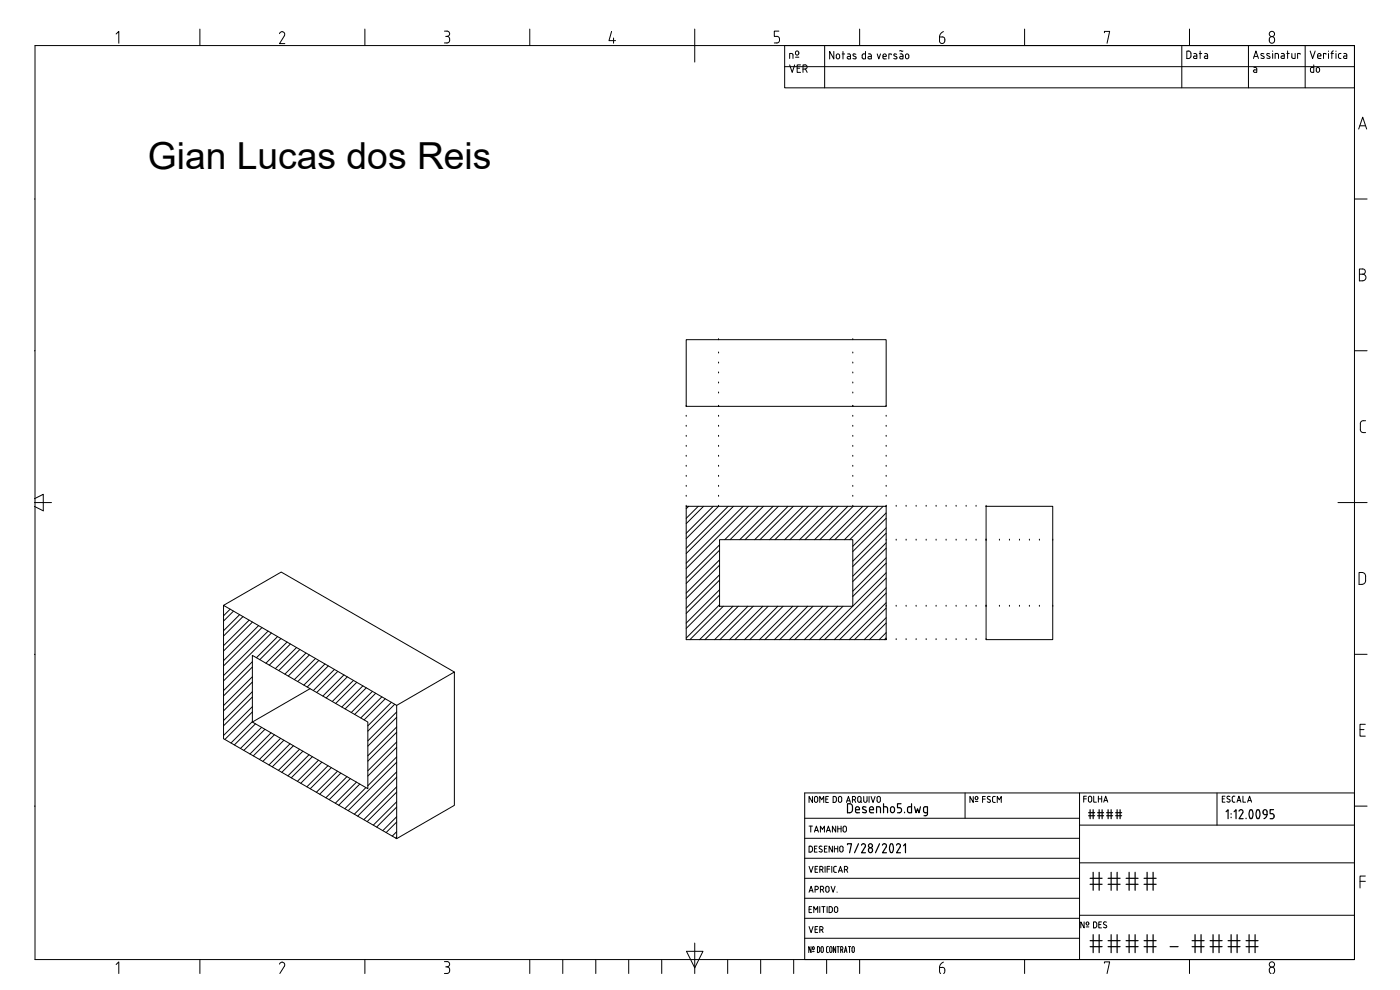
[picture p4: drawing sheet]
<svg xmlns="http://www.w3.org/2000/svg" width="420mm" height="297mm" viewBox="0 0 420 297" stroke-linecap="round" stroke-linejoin="round" font-family="sans-serif">
<defs><g id="words">
<text font-size="11.2" x="44.4" y="50.6">Gian Lucas dos Reis</text>
<g font-size="9.7">
<text x="326.3" y="268.5">####</text>
<text x="326.3" y="287.2">#### - ####</text>
</g>
<text font-size="6.2" x="326" y="246.9">####</text>
<text font-size="5.3" x="355.2" y="18.7">Data</text>
<g font-size="4.9">
<text x="324.2" y="242">FOLHA</text>
<text x="242" y="250.8">TAMANHO</text>
<text x="242" y="268.8">APROV.</text>
<text x="242" y="281.2">VER</text>
</g>
</g></defs>
<!-- layer: Bloco da legenda -->
<g fill="none" stroke="#000" stroke-width=".3">
<path d="M10.5 13.7h396v274.2h-396zM34.8 10.2l.9-.8v3.6M60 8.7v5M84.7 9.5l.7 .4-.1 .8M84.7 9.5l-.5 .2-.3 .4M85.4 10.7l-1.5 2.4h1.6M109.5 8.7v5M133.4 9.3h.8a.83 .83 0 0 1 .7 1.1 .83 .83 0 0 1-1.1 .5M134.2 10.9a1.01 1.01 0 0 1 .8 1 1.01 1.01 0 0 1-.8 1h-.8M159 8.7v5M183.5 9.4l-.7 2.8h1.9M184.1 11.4v1.6"/>
<path d="M208.5 8.7v9.9M232.4 12.9h.8M233.1 10.9a1.02 1.02 0 0 1 .9 1 1.02 1.02 0 0 1-.9 1M233.8 9.3h-1.4v1.6h.8M235.5 13.7v12.7h171M237 17.5v-1.5l.9 .3 .1 1.2M237 19.5l.8 2.2 .7-2.2M238.7 17.2h1M238.8 15.5a.55 .55 0 0 1 .8 0 .55 .55 0 0 1 0 .8 .55 .55 0 0 1-.8 0zM240.2 19.5h-1v2.2h1M241.6 19.5a.62 .62 0 0 1 .6 .6 .62 .62 0 0 1-.6 .6h-.6M241.6 19.5h-.6v2.2"/>
<path d="M247.5 13.7v12.7M250.2 15.4v2.3l-1.2-2.3v2.3M252 16.7a.5 .5 0 0 0-.5-.5 .5 .5 0 0 0-.5 .5v.5a.5 .5 0 0 0 .5 .5 .5 .5 0 0 0 .5-.5M252 16.7v.5M252.7 16.2h.8M253 15.4v2.3M254.4 16.2h.6l.2 .4v1.1l-.8-.1-.2-.3 .2-.3 .8-.1M256.8 16.3l-.5-.1-.3 .2 .1 .3 .8 .5v.4l-.9-.1M258 8.7v5M259.2 16.2l-.4 .2-.1 .8 .5 .5M259.2 16.2h.5M259.7 15.4v2.3h-.5"/>
<path d="M260.6 16.2h.7l.2 .4v1.1l-.8-.1-.2-.3 .2-.3 .8-.1M263.3 16.2l.4 1.5 .6-1.5M265 16.9h1a.52 .52 0 0 0-.4-.7 .52 .52 0 0 0-.6 .5l.2 .9 .8 .1M267.5 16.4v-.2h-.8v1.5M269.1 16.3l-.6-.1-.3 .2 .2 .3 .8 .5-.1 .4-.9-.1M270.1 16.2h.7l.2 .4v1.1h-.6M270.4 16.9l-.4 .4 .4 .4M270.4 16.9h.6M271 15.3h-1M272 16.2a.5 .5 0 0 1 .7 .5v.5a.5 .5 0 0 1-.5 .5 .5 .5 0 0 1-.5-.5zM281.9 12.3a.79 .79 0 0 0 .8 .8 .79 .79 0 0 0 .8-.8M282 11.1l1.3 .2 .3 1"/>
<path d="M282 11.1v1.2M283.1 9.5l-.9 .8-.2 .8M307.5 8.7v5M331.5 9.8v-.4h1.5l-.8 3.6M354.7 13.7v12.7M357 8.7v5M374.7 13.7v12.7M376.2 17.5l.7-2.2 .8 2.2M376.4 16.9h1.1M379.3 16.2l-.6-.2-.3 .3 .2 .3 .8 .5-.1 .4-.9-.1M381 16.2l-.5-.2-.3 .2 .1 .4 .8 .5v.4l-.9-.1M381.2 11.2a.9 .9 0 0 1 1.3 .8 .9 .9 0 0 1-1.3 .7l-.3-.9z"/>
<path d="M381.9 15.3v.1M381.9 16v1.5M382.7 17.5v-1.5l.9 .2 .1 1.3M384.6 16l.6 .1 .2 .4v1h-.8l-.2-.3 .2-.4h.8M386.2 16h.7M386.4 15.3v2.2M387.7 16v1.3l1 .2v-1.5M390.2 16.3v-.3h-.8v1.5M391.7 13.7v12.7M393.2 15.3l.7 2.2 .8-2.2M394.3 19.5v2.2l-.8-.1-.2-.3M395.4 16.6l.2 .9h.8"/>
<path d="M395.4 16.5a.5 .5 0 0 1 .5-.5 .5 .5 0 0 1 .5 .5M396.4 16.6v.2h-1M397.9 16.3v-.3h-.7v1.5M398.7 15.3v.1M398.7 16v1.5M399.4 16h.8M400.2 15.3l-.5 .5v1.7M400.9 15.3v.1M400.9 16v1.5M402.4 16l-.5 .1-.2 .4v.8l.7 .2M403.3 16l.7 .1 .2 .4v1h-.8l-.2-.3 .2-.4h.8M235.5 20h171"/>
<path d="M239.2 20.5h.8M241.7 20.7l.5 1M376.3 20.2l.8 .2 .1 1.3-1-.2v-.4l.3-.1M376.5 21h.7M394.3 20.2l-1 .2v.9M395.1 20.5a.5 .5 0 0 1 .5-.3 .5 .5 0 0 1 .4 .5v.5a.49 .49 0 0 1-.5 .5 .49 .49 0 0 1-.5-.5zM407.8 38.7l1.2-3.5 1.2 3.5M408.1 37.7h1.7M10.3 59.7h.2M406.5 59.7h3.8M408 82.3h1M409 80.7a.79 .79 0 0 1 .8 .8 .79 .79 0 0 1-.8 .8"/>
<path d="M409 80.7h-1v3.6l1-.1a.98 .98 0 0 0 .9-.9 .98 .98 0 0 0-.9-1M10.3 105.2h.2M406.5 105.2h3.8M408.2 128.9a.9 .9 0 0 0 .9 .9h.7M408.3 127.1v1.8M409.1 126.2a.9 .9 0 0 0-.9 .9M409.2 126.2h.6M10.3 149.6l2.7-1.3v5l-2.7-1.4M10.3 150.8h5.2M401.5 150.8h8.8M407.9 171.8a1.52 1.52 0 0 1 1.9 .7v1.7l-.2 .7a1.69 1.69 0 0 1-1.7 .4zM10.3 196.3h.2"/>
<path d="M406.5 196.3h3.8M408.2 218.9h1.1M409.8 217.3h-1.6v3.6h1.6M243.8 239v1.8l-1-1.8v1.8M244.4 239.4a.5 .5 0 0 1 .5-.4 .5 .5 0 0 1 .5 .4M244.4 239.5v.8a.5 .5 0 0 0 .5 .4 .5 .5 0 0 0 .5-.4v-.8M247.8 239.8h.6M248.6 239h-.8v1.8h.8M251 239.5l-.3-.5h-.7v1.8l.7-.1 .3-.5M251 239.5v.7M251.6 239.5v.8a.5 .5 0 0 0 .5 .4 .5 .5 0 0 0 .5-.4v-.8M251.6 239.4a.5 .5 0 0 1 .5-.4 .5 .5 0 0 1 .5 .4"/>
<path d="M255.8 240l.5-.1a.49 .49 0 0 0 .5-.4 .49 .49 0 0 0-.5-.5h-.5v1.8M256.4 240l.4 .8M257.4 239.4a.5 .5 0 0 1 .5-.4 .5 .5 0 0 1 .5 .4M257.4 239.5v.8a.5 .5 0 0 0 .5 .4 .5 .5 0 0 0 .5-.4v-.8M259.2 239v1.3a.5 .5 0 0 0 .5 .4 .5 .5 0 0 0 .5-.4v-1.3M260.8 239v1.8M261.4 239l.6 1.8 .6-1.8M263.2 239.4a.5 .5 0 0 1 .5-.4 .5 .5 0 0 1 .5 .4M263.2 239.5v.8a.5 .5 0 0 0 .5 .4 .5 .5 0 0 0 .5-.4v-.8M289.6 237.9v7.6M292.1 239v1.8l-1-1.8v1.8M293.5 239.3l-.1-.2a.42 .42 0 0 0-.6 0 .42 .42 0 0 0 0 .7 .42 .42 0 0 0 .7-.2"/>
<path d="M293.5 239.4v.2M294.9 239.8h.8M295.7 239h-.8v1.8M297.2 239.1a.46 .46 0 0 0-.7-.1 .46 .46 0 0 0 0 .7l.6 .3a.49 .49 0 0 1-.1 .8 .49 .49 0 0 1-.7-.3M298.7 239l-.8 .2v1.1l.2 .4 .6 .1M324 237.9v50M365.2 237.9v9.7M366.8 239.7h.6M367.6 238.9h-.8v1.8h.8M369.1 239a.46 .46 0 0 0-.7-.1 .46 .46 0 0 0 0 .7l.8 .6-.4 .5M370.6 238.9h-.6l-.2 .5 .1 1.1 .7 .2M373 238.9v1.8h.8"/>
<path d="M406.5 237.9h-165v50M10.3 241.9h.2M241.5 257.5h82.5M241.5 251.5h82.5M241.5 245.5h82.5M242.8 259.9l.6 1.8 .6-1.8M243.3 255.7l.4-.3a1.21 1.21 0 0 0-.2-1.5h-.7v1.8h.5M244.4 254.7h.6M245.2 253.9h-.8v1.8h.8M245.4 259.9h-.8v1.8h.8M246 240.8v-1.8l.6 1 .6-1v1.8M246.2 253.9l.5 .1"/>
<path d="M246.2 253.9l-.4 .4 .8 .6M246.5 259.9a.5 .5 0 0 1 .5 .5 .5 .5 0 0 1-.5 .5M246.5 259.9h-.5v1.8M246.6 254.9a.48 .48 0 0 1 0 .8 .48 .48 0 0 1-.8-.2M247.4 254.7h.6M247.6 259.9v1.8M248.2 253.9h-.8v1.8h.8M249 259.9h-.8v1.8M249.6 259.9v1.8M249.8 253.9v1.8l-1-1.8v1.8M250.4 253.9v1.8M250.4 254.7h1"/>
<path d="M250.7 259.9l-.5 .5M250.7 259.9h.3M251.4 253.9v1.8M252.1 254.1a.5 .5 0 0 1 .5-.2 .5 .5 0 0 1 .4 .4v.9a.5 .5 0 0 1-.5 .5 .5 .5 0 0 1-.5-.5zM254 240.8l.6-1.8 .6 1.8M254.2 240.3h.8M258.1 240.4l.5 .4M292.7 240.5h.8M299.3 240.8v-1.8l.6 1 .6-1v1.8M324 258.9h82.5M324 247.6h82.5M368.2 240.5l.6 .2"/>
<path d="M371.2 240.7l.6-1.8 .6 1.8M371.4 240.2h.8M374.4 240.7l.6-1.8 .6 1.8M374.6 240.2h.8M406.5 241.9h3.8M241.5 275.5h82.5M241.5 269.5h82.5M241.5 263.5h82.5M242.8 272.8h.6M243.6 272h-.8v1.8h.8M244.2 273.8v-1.8l.6 1 .6-1v1.8M244.6 260.8h.6"/>
<path d="M246 272v1.8M246 260.9h.5M246.6 272h1M246.6 260.9l.4 .8M247.1 272v1.8M248.2 272v1.8M248.2 260.8h.8M249.8 272.6l-.3-.5-.7-.1v1.8l.7-.1 .3-.4M249.8 272.6v.7M250.2 260.4l.1 1.1 .7 .2M250.5 272.3a.5 .5 0 0 1 .5-.3 .5 .5 0 0 1 .4 .5v.8a.5 .5 0 0 1-.5 .5 .5 .5 0 0 1-.5-.5zM251.6 261.7l.6-1.8 .6 1.8"/>
<path d="M251.8 261.3h.9M253.4 260.9h.5a.5 .5 0 0 0 .5-.4 .5 .5 0 0 0-.5-.6h-.5v1.8M254 260.9l.4 .8M324 274.6h82.5M408.2 264.4h1.6M409.8 262.8h-1.6v3.6M34.8 289.4l.9-.8v3.5M60 287.9v4.2M84.7 288.7l.7 .4-.1 .8M84.7 288.7l-.5 .2-.3 .4M85.4 289.9l-1.4 2.2M109.5 287.9v4.2"/>
<path d="M133.4 288.5h.8M133.8 290.1h.4M134.2 288.5a.79 .79 0 0 1 .7 .8 .79 .79 0 0 1-.7 .8M134.2 290.1a1.01 1.01 0 0 1 .8 1 1.01 1.01 0 0 1-.8 1h-.8M159 287.9v4.2M168.9 287.9v4.2M178.8 287.9v4.2M188.7 287.9v4.2M198.6 287.9v4.2M206 285.4h5l-2.5 5zM208.5 283v9.1M218.4 287.9v4.2"/>
<path d="M228.3 287.9v4.2M238.2 287.9v4.2M241.5 281.5h82.5M243.4 284v1.8l-.7-1.8v1.8M243.8 285.5h.6M244 284.1a.43 .43 0 0 1 .4 .4 .43 .43 0 0 1-.4 .4zM245.3 284a.52 .52 0 0 1 .7 .6v.7a.51 .51 0 0 1-.7 .5zM246.4 285.3l.3 .5 .4-.5M247.1 284.5l-.2-.4h-.3l-.2 1.2M247.1 284.5v.8M248.1 287.9v4.2M248.6 284l-.5 .2-.1 1.2 .2 .4h.4"/>
<path d="M249 285.3l.3 .5 .4-.5M249 285.3v-1.1l.3-.2 .3 .2 .1 1.1M250.8 284v1.8l-.7-1.8v1.8M251.2 284h.7M251.5 284v1.8M252.3 285h.3M252.6 285l.3-.3v-.5l-.6-.2v1.8M252.7 285l.3 .8M253.4 285.8l.4-1.8 .4 1.8M253.5 285.3h.6M254.6 284h.7M255 284v1.8"/>
<path d="M255.7 285.3v-1.1l.3-.2 .4 .2v1.1M255.7 285.3l.3 .5 .4-.5M258 287.9v4.2M282 290.3v1.4l.3 .4M282 290.3h.8M282.8 290.2a1.02 1.02 0 0 1 .8 .8 1.02 1.02 0 0 1-.4 1.1M283.1 288.7l-.9 .8-.2 .8M307.5 287.9v4.2M331.5 289v-.4h1.5l-.8 3.5M357 287.9v4.2M381.5 292.1a.92 .92 0 0 1-.5-1.4 .92 .92 0 0 1 1.4 0l.1 .9-.5 .5"/>
<circle cx="381.7" cy="10.2" r=".79"/>
<circle cx="381.7" cy="289.4" r=".79"/>
</g>
<g fill="none" stroke="#000" stroke-width=".36">
<path d="M254.3 241.2h.7a.85 .85 0 0 1 .8 .8v1a.81 .81 0 0 1-.8 .8l-.7 .1zM254.3 253.4v-.2h1.3l-.6 2.7M256.8 243h1.1a.62 .62 0 0 0-.4-.9 .62 .62 0 0 0-.7 .6v.9l1.1 .3M257.6 253.2l-1.1 2.7M258.5 253.6a.61 .61 0 0 1 .9-.4 .61 .61 0 0 1 .3 .9M259.7 254.1l-1.1 1.8h1.1M259.9 242.2a.55 .55 0 0 0-.7-.2 .55 .55 0 0 0-.3 .6l.9 .5 .2 .5-.3 .2-.9-.1M260.8 254.5a.67 .67 0 0 1 .9 .2 .67 .67 0 0 1-.1 .9 .67 .67 0 0 1-.9-.1zM260.9 243h1.3a.63 .63 0 0 0-.5-.9 .63 .63 0 0 0-.8 .6l.3 1.1 1 .1M263.1 243.9v-1.8l1.1 .2 .1 1.6M264 253.2l-1.3 2.7M264.8 253.6a.62 .62 0 0 1 .9-.4 .62 .62 0 0 1 .3 .9"/>
<path d="M265.2 242.1l.6-.1 .5 .3 .1 1.6M265.2 241.2v2.7M266 254.1l-1.2 1.8h1.3M267.2 253.3l.3-.1a1.79 1.79 0 0 1 0 2.6l-.3-.1-.2-1zM267.4 242.2l.4-.2 .5 .2 .1 1a.59 .59 0 0 1-.5 .6 .59 .59 0 0 1-.6-.6zM269 253.6a.61 .61 0 0 1 .9-.4 .61 .61 0 0 1 .3 .9M270.2 254.1l-1.1 1.8h1.1M270.4 241.2h-1v1.2l.6-.1a.77 .77 0 0 1 .6 .8 .77 .77 0 0 1-.6 .7l-.6 .1M271.2 253.8l.5-.6v2.7M271.5 243.7v.2M273.6 241.2v2.7l-1-.1a1.33 1.33 0 0 1-.2-1.5l.5-.3 .7 .1M274.5 242.1l.4 1.8 .5-1.2 .4 1.2 .5-1.8"/>
<path d="M278.3 243.9l-1.1-.3a1.33 1.33 0 0 1 .2-1.5h.9v2.1l-.2 .5-.8 .1M368 243.5l.6-.5v2.6M369.5 244.1v.2M369.5 245.2v.1M370.4 243.5l.6-.5v2.6M371.8 243.4a.61 .61 0 0 1 .9-.4 .61 .61 0 0 1 .3 .9l-1.1 1.7h1.2M374 245.5v.1M375.1 243.1l.4-.2a1.81 1.81 0 0 1 0 2.7 1.87 1.87 0 0 1-.4-2.5zM377.2 243.1l.3-.2a1.81 1.81 0 0 1 0 2.7 1.87 1.87 0 0 1-.3-2.5zM379.1 243.5a.6 .6 0 0 1 .6-.6 .6 .6 0 0 1 .6 .6 1.76 1.76 0 0 1-1 2.1M379.1 243.8l.3 .6h.9M379.1 243.5v.3"/>
<path d="M382.2 242.9h-1v1.2h.6a.77 .77 0 0 1 .6 .8 .77 .77 0 0 1-.6 .7h-.6"/>
<circle cx="261.2" cy="253.8" r=".6"/>
</g>
<!-- layer: 0 -->
<g fill="none" stroke="#000" stroke-width=".3">
<path d="M205.9 101.9h60v20h-60zM215.7 101.9h.1M215.7 105.9h.1M215.7 108.9h.1M215.7 111.9h.1M215.7 114.9h.1M215.7 117.9h.1M255.9 101.9h.1M255.9 105.9h.1M255.9 108.9h.1M255.9 111.9h.1M255.9 114.9h.1"/>
<path d="M255.9 117.9h.1M205.9 121.9h.1M205.9 124.9h.1M205.9 127.9h.1M205.9 130.9h.1M205.9 133.9h.1M205.9 136.9h.1M205.9 139.9h.1M215.7 121.9h.1M215.7 124.9h.1M215.7 127.9h.1M215.7 130.9h.1"/>
<path d="M215.7 133.9h.1M215.7 136.9h.1M215.7 139.9h.1M255.9 121.9h.1M255.9 124.9h.1M255.9 127.9h.1M255.9 130.9h.1M255.9 133.9h.1M255.9 136.9h.1M255.9 139.9h.1M265.9 121.9h.1M265.9 124.9h.1"/>
<path d="M265.9 127.9h.1M265.9 130.9h.1M265.9 133.9h.1M265.9 136.9h.1M265.9 139.9h.1M205.9 151.9h60v40h-60zM205.9 142.9h.1M205.9 145.9h.1M205.9 148.9h.1M205.9 151.9h.1M206.7 151.9l-.8 .7M209.6 151.9l-3.7 3.6"/>
<path d="M211.1 151.9l-5.2 5.2M214 151.9l-8.1 8.1M215.6 151.9l-9.7 9.7M215.7 142.9h.1M215.7 145.9h.1M215.7 148.9h.1M215.7 151.9h.1M218.5 151.9l-12.6 12.6M220.1 151.9l-14.2 14.2M223 151.9l-17.1 17.1M224.6 151.9l-18.7 18.7M227.5 151.9l-10 10"/>
<path d="M229.1 151.9l-10 10M232 151.9l-10 10M233.6 151.9l-10 10M236.5 151.9l-10 10M238.1 151.9l-10 10M241 151.9l-10 10M242.6 151.9l-10 10M245.5 151.9l-10 10M247.1 151.9l-10 10M250 151.9l-10 10M251.6 151.9l-10 10M254.5 151.9l-10 10"/>
<path d="M255.9 142.9h.1M255.9 145.9h.1M255.9 148.9h.1M255.9 151.9h.1M256 151.9l-10 10M258.9 151.9l-10 10M260.5 151.9l-10 10M263.4 151.9l-10 10M265 151.9l-10 10M265.9 151.9h.1M265.9 142.9h.1M265.9 145.9h.1"/>
<path d="M265.9 148.9h.1M265.9 155.5l-10 10M265.9 160l-10 10M265.9 153.9l-10 10M265.9 158.4l-10 10M269 151.9h.1M271.9 151.9h.1M274.9 151.9h.1M277.9 151.9h.1M280.9 151.9h.1M283.9 151.9h.1M286.9 151.9h.1"/>
<path d="M289.9 151.9h.1M292.9 151.9h.1M295.9 151.9h.1M295.9 151.9h20v40h-20zM215.9 161.9h40v20h-40zM215.9 165.1l-10 10M215.9 169.6l-10 10M215.9 174.1l-10 10M215.9 178.5l-10 10.1M215.9 163.5l-10 10M215.9 168l-10 10M215.9 172.5l-10 10"/>
<path d="M215.9 177l-10 10M265.9 162.1h.1M265.9 164.5l-10 10M265.9 169l-10 10M265.9 173.4l-18.4 18.5M265.9 177.9l-13.9 14M265.9 162.9l-10 10M265.9 167.4l-10 10M265.9 171.9l-20 20M265.9 176.4l-15.5 15.5M269 162.1h.1M271.9 162.1h.1"/>
<path d="M274.9 162.1h.1M277.9 162.1h.1M280.9 162.1h.1M283.9 162.1h.1M286.9 162.1h.1M289.9 162.1h.1M292.9 162.1h.1M295.9 162.1h.1M299.9 162.1h.1M302.9 162.1h.1M306 162.1h.1M308.9 162.1h.1"/>
<path d="M311.9 162.1h.1M315.9 162.1h.1M67.1 181.6l51.9 30v40l-51.9-30v-40l17.3-10 52 30M67.2 181.7l-.1 .2M69.1 182.8l-2 2M70.1 183.4l-3 3M71.9 184.4l-4.8 4.9M72.9 185l-5.8 5.8M74.8 186.1l-7.7 7.6M75.7 196.6l34.7 20v20l-34.7-20zM75.7 198.5l-8.6 8.7M75.8 186.6l-8.7 8.7"/>
<path d="M77.6 187.7l-10.5 10.5M78.6 188.3l-11.5 11.5M80.5 189.4l-13.4 13.3M81.5 189.9l-14.4 14.4M83.3 191l-6.3 6.3M84.3 191.6l-6.3 6.3M86.2 192.6l-6.4 6.4M87.2 193.2l-6.4 6.4M89 194.3l-6.4 6.3M90 194.9l-6.3 6.3M91.8 195.9l-6.3 6.4M92.8 196.5l-6.3 6.3"/>
<path d="M94.7 197.6l-6.4 6.3M95.7 198.2l-6.3 6.3M97.5 199.2l-6.3 6.3M98.5 199.8l-6.3 6.3M215.9 181.4l-10 10.1M217.1 181.9l-10 10M220 181.9l-10 10M221.6 181.9l-10.1 10M224.5 181.9l-10 10M226 181.9l-9.9 10M228.9 181.9l-9.9 10M230.5 181.9l-10 10"/>
<path d="M233.4 181.9l-10 10M235 181.9l-10 10M237.9 181.9l-10 10M239.5 181.9l-10 10M242.4 181.9l-10 10M244 181.9l-10 10M246.9 181.9l-10 10M248.5 181.9l-10 10M251.4 181.9l-10 10M253 181.9l-10 10M265.9 191.9h.1M265.9 181.9h.1"/>
<path d="M265.9 182.4l-9.4 9.5M265.9 186.9l-5 5M265.9 191.4l-.5 .5M265.9 180.8l-11 11.1M265.9 185.3l-6.5 6.6M265.9 189.8l-2.1 2.1M269 191.9h.1M269 181.9h.1M271.9 191.9h.1M271.9 181.9h.1M274.9 191.9h.1M274.9 181.9h.1"/>
<path d="M277.9 191.9h.1M277.9 181.9h.1M280.9 191.9h.1M280.9 181.9h.1M283.9 191.9h.1M283.9 181.9h.1M286.9 191.9h.1M286.9 181.9h.1M289.9 191.9h.1M289.9 181.9h.1M292.9 191.9h.1M292.9 181.9h.1"/>
<path d="M295.9 191.9h.1M295.9 181.9h.1M299.9 181.9h.1M302.9 181.9h.1M306 181.9h.1M308.9 181.9h.1M311.9 181.9h.1M315.9 181.9h.1M75.7 200.1l-8.6 8.7M75.7 204.6l-8.6 8.7M75.7 209.1l-8.6 8.7M75.7 213.6l-8.2 8.3"/>
<path d="M75.7 203.1l-8.6 8.6M75.7 207.5l-8.6 8.7M75.7 212l-8.6 8.7M75.7 216.5l-6.4 6.4M76.7 217.2l-6.4 6.3M78.5 218.2l-6.3 6.4M79.5 218.8l-6.3 6.3M81.4 219.9l-6.4 6.3M93.1 206.6l-17.4 10M100.4 200.9l-6.4 6.3M101.4 201.4l-6.4 6.4M103.2 202.5l-6.3 6.4"/>
<path d="M104.2 203.1l-6.3 6.3M106.1 204.2l-6.4 6.3M107.1 204.7l-6.4 6.4M108.9 205.8l-6.3 6.3M109.9 206.4l-6.3 6.3M111.8 207.4l-6.4 6.4M112.8 208l-6.4 6.4M114.6 209.1l-6.3 6.3M115.6 209.7l-6.3 6.3M117.5 210.7l-7.1 7.1M118.5 211.3l-8.1 8.1M119 211.6l17.4-10v40l-17.4 10"/>
<path d="M119 215.2l-8.6 8.7M119 219.7l-8.6 8.7M119 213.6l-8.6 8.7M119 218.1l-8.6 8.7M82.4 220.5l-6.4 6.3M84.2 221.5l-6.3 6.4M85.2 222.1l-6.3 6.4M87 223.2l-6.3 6.3M88.1 223.8l-6.4 6.3M89.9 224.8l-6.3 6.3M90.9 225.4l-6.3 6.3M92.7 226.5l-6.3 6.3"/>
<path d="M93.8 227l-6.4 6.4M95.6 228.1l-6.4 6.3M96.6 228.7l-6.3 6.3M98.4 229.7l-6.3 6.4M99.4 230.3l-6.3 6.4M101.3 231.4l-6.4 6.3M102.3 232l-6.3 6.3M104.1 233l-6.3 6.4M105.1 233.6l-6.3 6.3M107 234.7l-6.4 6.3M108 235.2l-6.4 6.4M109.8 236.3l-6.3 6.4"/>
<path d="M119 224.2l-8.6 8.7M119 228.7l-14.5 14.5M119 233.2l-11.7 11.7M119 237.7l-8.8 8.8M119 222.6l-8.6 8.7M119 227.1l-8.6 8.7M119 231.6l-12.7 12.7M119 236.1l-9.8 9.8M119 242.1l-6 6.1M119 246.6l-3.1 3.2M119 251.1l-.3 .4M119 240.6l-7 7"/>
<path d="M119 245l-4.1 4.2M119 249.5l-1.3 1.4"/>
</g>
<use href="#words"/>
</svg>
